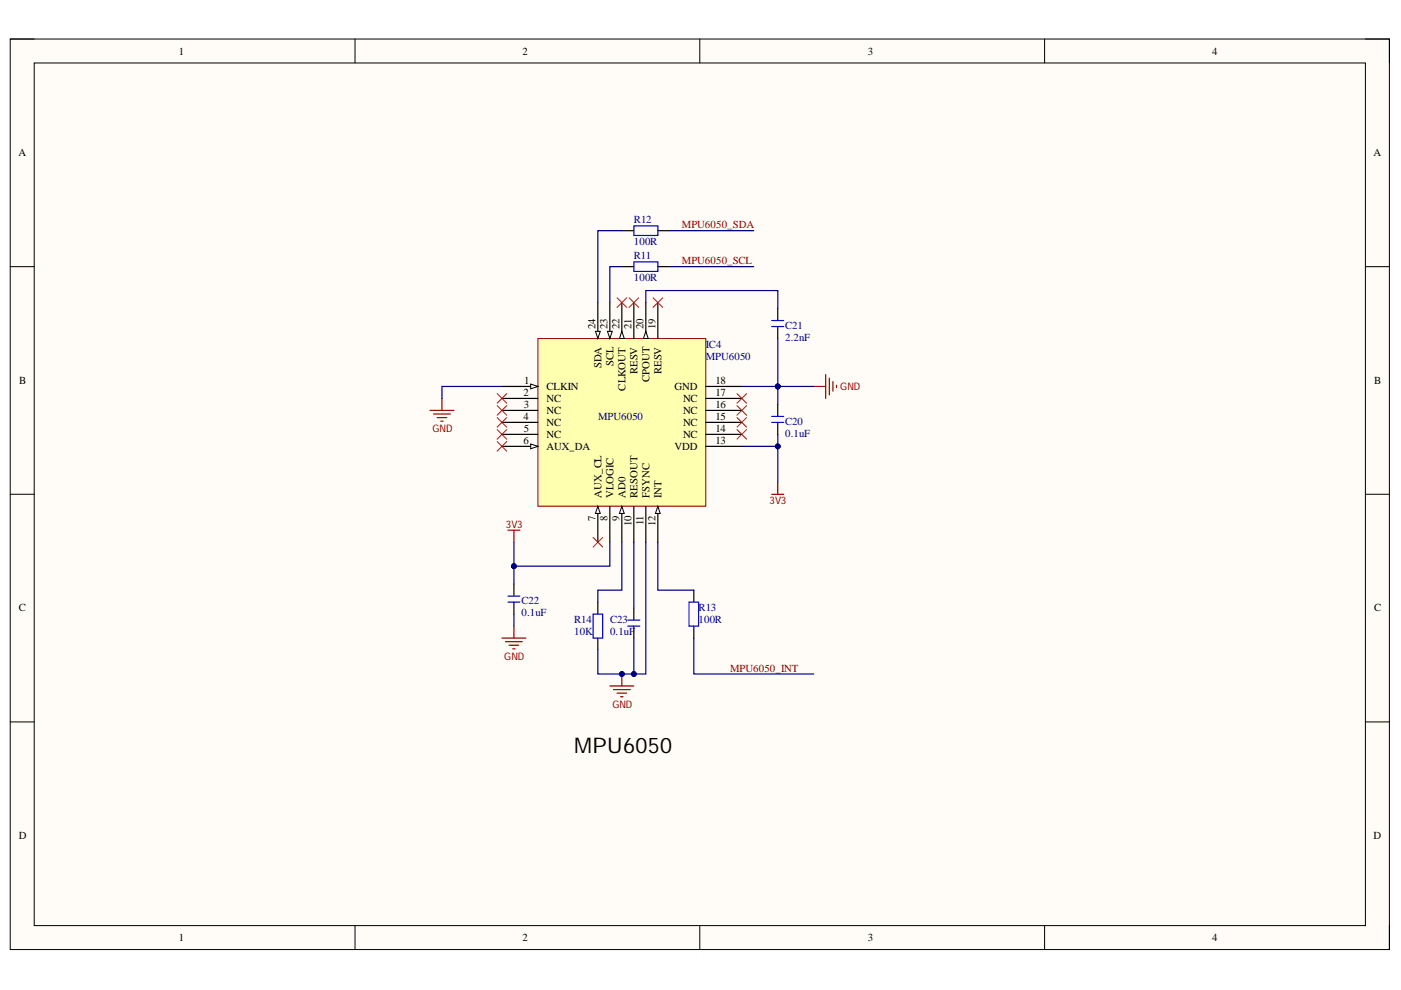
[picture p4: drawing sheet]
<svg xmlns="http://www.w3.org/2000/svg" width="297mm" height="210mm" viewBox="0 0 297 210" stroke-linecap="round" stroke-linejoin="round" font-family="sans-serif">
<defs><g id="words">
<text font-size="4.6" x="121.7" y="159.7">MPU6050</text>
<g font-size="2.3">
<text x="37.9" y="11.6">1</text>
<text x="110.8" y="11.6">2</text>
<text x="184" y="11.6">3</text>
<text x="257" y="11.6">4</text>
<text x="3.9" y="33.1">A</text>
<text x="291.2" y="33.1">A</text>
<text x="126.3" y="69.7" transform="rotate(-90 126.3 69.7)">24</text>
<text x="128.8" y="69.7" transform="rotate(-90 128.8 69.7)">23</text>
<text x="131.4" y="69.7" transform="rotate(-90 131.4 69.7)">22</text>
<text x="133.9" y="69.7" transform="rotate(-90 133.9 69.7)">21</text>
<text x="136.4" y="69.7" transform="rotate(-90 136.4 69.7)">20</text>
<text x="139" y="69.7" transform="rotate(-90 139 69.7)">19</text>
<text x="130.1" y="77.7" transform="rotate(-90 130.1 77.7)">SCL</text>
<text x="4.1" y="81.4">B</text>
<text x="111" y="83.9">2</text>
<text x="111.1" y="81.4">1</text>
<text x="115.9" y="82.7">CLKIN</text>
<text x="127.6" y="78.1" transform="rotate(-90 127.6 78.1)">SDA</text>
<text x="132.6" y="82.8" transform="rotate(-90 132.6 82.8)">CLKOUT</text>
<text x="135.2" y="79.4" transform="rotate(-90 135.2 79.4)">RESV</text>
<text x="137.7" y="81" transform="rotate(-90 137.7 81)">CPOUT</text>
<text x="140.2" y="79.4" transform="rotate(-90 140.2 79.4)">RESV</text>
<text x="143" y="82.7">GND</text>
<text x="151.7" y="83.9">17</text>
<text x="151.7" y="81.4">18</text>
<text x="291.3" y="81.4">B</text>
<text x="111" y="89">4</text>
<text x="111.1" y="86.5">3</text>
<text x="115.9" y="85.2">NC</text>
<text x="115.9" y="87.7">NC</text>
<text x="144.8" y="87.7">NC</text>
<text x="144.8" y="85.2">NC</text>
<text x="151.7" y="89">15</text>
<text x="151.7" y="86.5">16</text>
<text x="111" y="94.1">6</text>
<text x="111.1" y="91.5">5</text>
<text x="115.9" y="90.3">NC</text>
<text x="115.9" y="92.9">NC</text>
<text x="115.9" y="95.4">AUX_DA</text>
<text x="143" y="95.4">VDD</text>
<text x="144.8" y="92.9">NC</text>
<text x="144.8" y="90.3">NC</text>
<text x="151.7" y="94.1">13</text>
<text x="151.7" y="91.5">14</text>
<text x="127.6" y="105.6" transform="rotate(-90 127.6 105.6)">AUX_CL</text>
<text x="130.1" y="105.6" transform="rotate(-90 130.1 105.6)">VLOGIC</text>
<text x="132.6" y="105.6" transform="rotate(-90 132.6 105.6)">AD0</text>
<text x="135.2" y="105.6" transform="rotate(-90 135.2 105.6)">RESOUT</text>
<text x="137.7" y="105.6" transform="rotate(-90 137.7 105.6)">FSYNC</text>
<text x="140.2" y="105.6" transform="rotate(-90 140.2 105.6)">INT</text>
<text x="126.3" y="110.4" transform="rotate(-90 126.3 110.4)">7</text>
<text x="128.8" y="110.4" transform="rotate(-90 128.8 110.4)">8</text>
<text x="131.4" y="110.5" transform="rotate(-90 131.4 110.5)">9</text>
<text x="133.9" y="111.6" transform="rotate(-90 133.9 111.6)">10</text>
<text x="136.4" y="111.4" transform="rotate(-90 136.4 111.4)">11</text>
<text x="139" y="111.6" transform="rotate(-90 139 111.6)">12</text>
<text x="4" y="129.6">C</text>
<text x="291.3" y="129.6">C</text>
<text x="4" y="177.9">D</text>
<text x="291.2" y="177.9">D</text>
<text x="37.9" y="199.5">1</text>
<text x="110.8" y="199.5">2</text>
<text x="184" y="199.5">3</text>
<text x="257" y="199.5">4</text>
</g>
<g font-size="2.3" fill="#000080">
<text x="134.4" y="47.3">R12</text>
<text x="134.4" y="52">100R</text>
<text x="134.4" y="55">R11</text>
<text x="134.4" y="59.6">100R</text>
<text x="166.5" y="69.7">C21</text>
<text x="149.6" y="73.8">IC4</text>
<text x="149.6" y="76.3">MPU6050</text>
<text x="166.5" y="72.3">2.2nF</text>
<text x="126.8" y="89">MPU6050</text>
<text x="166.5" y="90">C20</text>
<text x="166.5" y="92.6">0.1uF</text>
<text x="110.6" y="128.1">C22</text>
<text x="110.6" y="130.7">0.1uF</text>
<text x="148.1" y="129.6">R13</text>
<text x="121.7" y="132.2">R14</text>
<text x="121.7" y="134.7">10K</text>
<text x="129.3" y="132.2">C23</text>
<text x="129.3" y="134.7">0.1uF</text>
<text x="148.1" y="132.2">100R</text>
</g>
<g font-size="2.3" fill="#800000">
<text x="144.6" y="48.3">MPU6050_SDA</text>
<text x="144.6" y="56">MPU6050_SCL</text>
<text x="154.8" y="142.4">MPU6050_INT</text>
</g>
<g font-size="2.2" fill="#800000">
<text x="178.1" y="82.7">GND</text>
<text x="91.7" y="91.6">GND</text>
<text x="163.2" y="106.8">3V3</text>
<text x="107.3" y="111.9">3V3</text>
<text x="106.9" y="139.9">GND</text>
<text x="129.8" y="150">GND</text>
</g>
</g></defs>
<path d="M2.2 8.3h292.4v193h-292.4z" fill-rule="evenodd" fill="#fffcf8"/>
<path d="M2.2 8.3h292.4v193h-292.4z" fill="none" stroke="#000" stroke-width=".21"/>
<path d="M7.3 13.4h282.2v182.8h-282.2z" fill-rule="evenodd" fill="#fffcf8"/>
<g fill="none" stroke="#000" stroke-width=".21">
<path d="M2.2 8.3h5.1M7.3 13.4h282.2v182.8h-282.2zM75.3 8.3v5M148.4 8.3v5M221.5 8.3v5.1M289.5 8.3h5.1v5.1M2.2 56.5h5.1M289.5 56.5h5.1M2.2 104.8h5.1M289.5 104.8h5.1M2.2 153.1h5.1M289.5 153.1h5.1"/>
<path d="M75.3 196.2v5.1M148.4 196.2v5.1M221.5 196.2v5.1M294.6 196.2v5.1"/>
</g>
<path d="M114 71.8h35.6v35.5h-35.6z" fill-rule="evenodd" fill="#ffffb0"/>
<path d="M114 71.8h35.6v35.5h-35.6z" fill="none" stroke="#800000" stroke-width=".21"/>
<path d="M106.4 81.9h7.6" fill="none" stroke="#000" stroke-width=".25"/>
<path d="M112.5 81.4l1.5 .5-1.5 .5z" fill="#f8fcff"/>
<path d="M112.5 81.4l1.5 .5-1.5 .5z" fill="none" stroke="#000" stroke-width=".21"/>
<path d="M106.4 84.5h7.6M106.4 87h7.6M106.4 89.6h7.6M106.4 92.1h7.6M106.4 94.6h7.6" fill="none" stroke="#000" stroke-width=".25"/>
<path d="M112.5 94.1l1.5 .5-1.5 .5z" fill="#f8fcff"/>
<path d="M112.5 94.1l1.5 .5-1.5 .5z" fill="none" stroke="#000" stroke-width=".21"/>
<path d="M126.8 107.3v7.7" fill="none" stroke="#000" stroke-width=".25"/>
<path d="M126.8 107.3l.5 1.6h-1.1z" fill="#f8fcff"/>
<path d="M126.8 107.3l.5 1.6h-1.1z" fill="none" stroke="#000" stroke-width=".21"/>
<path d="M129.3 107.3v7.7M131.8 107.3v7.7" fill="none" stroke="#000" stroke-width=".25"/>
<path d="M131.8 107.3l.6 1.6h-1.1z" fill="#f8fcff"/>
<path d="M131.8 107.3l.6 1.6h-1.1z" fill="none" stroke="#000" stroke-width=".21"/>
<path d="M134.4 107.3v7.7M136.9 107.3v7.7M139.5 107.3v7.7" fill="none" stroke="#000" stroke-width=".25"/>
<path d="M139.5 107.3l.5 1.6h-1z" fill="#f8fcff"/>
<path d="M139.5 107.3l.5 1.6h-1z" fill="none" stroke="#000" stroke-width=".21"/>
<path d="M136.9 64.2v7.6M139.5 64.2v7.6M149.6 94.6h7.7M149.6 92.1h7.7M149.6 89.6h7.7M149.6 87h7.7M149.6 84.5h7.7M149.6 81.9h7.7" fill="none" stroke="#000" stroke-width=".25"/>
<path d="M136.9 70.3l.5 1.5h-1z" fill="#f8fcff"/>
<path d="M136.9 70.3l.5 1.5h-1z" fill="none" stroke="#000" stroke-width=".21"/>
<path d="M131.8 64.2v7.6M134.4 64.2v7.6" fill="none" stroke="#000" stroke-width=".25"/>
<path d="M131.8 70.3l.6 1.5h-1.1z" fill="#f8fcff"/>
<path d="M131.8 70.3l.6 1.5h-1.1z" fill="none" stroke="#000" stroke-width=".21"/>
<path d="M129.3 64.2v7.6" fill="none" stroke="#000" stroke-width=".25"/>
<path d="M128.8 70.3h1l-.5 1.5z" fill="#f8fcff"/>
<path d="M128.8 70.3h1l-.5 1.5z" fill="none" stroke="#000" stroke-width=".21"/>
<path d="M126.8 64.2v7.6" fill="none" stroke="#000" stroke-width=".25"/>
<path d="M126.2 70.3h1.1l-.5 1.5z" fill="#f8fcff"/>
<path d="M126.2 70.3h1.1l-.5 1.5z" fill="none" stroke="#000" stroke-width=".21"/>
<g fill="none" stroke="#800000" stroke-width=".25">
<path d="M175.1 79.4v5.1M91.2 87h5M91.9 87.8h3.6M92.7 88.5h2M93.4 89.3h.6M93.7 84.5v2.5M172.5 81.9h2.6M175.8 80.2v3.5M176.6 80.9v2M177.4 81.7v.5M106.4 135.3h5.1M107.2 136h3.5"/>
<path d="M107.9 136.8h2.1M108.7 137.6h.5M109 132.7v2.6M129.3 145.4h5.1M130.1 146.2h3.5M130.8 147h2.1M131.6 147.7h.5M131.8 142.9v2.5"/>
</g>
<circle cx="131.8" cy="142.9" r=".51" fill="#000080"/>
<circle cx="131.8" cy="142.9" r=".51" fill="none" stroke="#000080" stroke-width=".21"/>
<g fill="none" stroke="#f00" stroke-width=".21">
<path d="M130.8 63.1l2.1 2.1M132.9 63.1l-2.1 2.1M133.4 63.1l2 2.1M135.4 63.1l-2 2.1M138.5 63.1l2 2.1M140.5 63.1l-2 2.1M105.4 83.5l2 2M105.4 86l2 2M105.4 88.5l2 2.1M105.4 91.1l2 2M105.4 93.6l2 2.1M107.4 83.5l-2 2"/>
<path d="M107.4 86l-2 2M107.4 88.5l-2 2.1M107.4 91.1l-2 2M107.4 93.6l-2 2.1M156.3 91.1l2 2M156.3 88.5l2 2.1M156.3 86l2 2M156.3 83.5l2 2M158.3 83.5l-2 2M158.3 91.1l-2 2M158.3 88.5l-2 2.1M158.3 86l-2 2"/>
<path d="M125.7 113.9l2.1 2.1M127.8 113.9l-2.1 2.1"/>
</g>
<path d="M107.7 112.4h2.5M109 112.4v2.6M163.6 104.8h2.6M164.9 102.3v2.5" fill="none" stroke="#800000" stroke-width=".25"/>
<g fill="none" stroke="#000" stroke-width=".25">
<path d="M131.8 56.5h2.6M131.8 48.9h2.6M139.5 56.5h2.5M139.5 48.9h2.5M164.9 65.4v2.6M164.9 69.2v2.6M164.9 85.7v2.6M164.9 89.6v2.5M109 123.9v2.5M109 127.7v2.5M126.8 127.7v2.5M126.8 135.3v2.5"/>
<path d="M134.4 128.9v2.6M134.4 132.7v2.6M147.1 125.1v2.6M147.1 132.7v2.6"/>
</g>
<path d="M134.4 55.5h5.1v2h-5.1zM134.4 47.9h5.1v2h-5.1zM163.6 68h2.6M163.6 69.2h2.6M163.6 88.3h2.6M163.6 89.6h2.6M107.7 126.4h2.5M107.7 127.7h2.5M125.7 130.2h2.1v5.1h-2.1zM133.1 131.5h2.6M133.1 132.7h2.6M146.1 127.7h2v5h-2z" fill="none" stroke="#00f" stroke-width=".25"/>
<path d="M106.4 81.9h-12.7v2.6M157.3 94.6h7.6v7.7" fill="none" stroke="#000080" stroke-width=".25"/>
<circle cx="164.9" cy="94.6" r=".51" fill="#000080"/>
<circle cx="164.9" cy="94.6" r=".51" fill="none" stroke="#000080" stroke-width=".21"/>
<path d="M164.9 92.1v2.5" fill="none" stroke="#000080" stroke-width=".25"/>
<circle cx="164.9" cy="94.6" r=".51" fill="#000080"/>
<circle cx="164.9" cy="94.6" r=".51" fill="none" stroke="#000080" stroke-width=".21"/>
<path d="M164.9 81.9v3.8" fill="none" stroke="#000080" stroke-width=".25"/>
<circle cx="164.9" cy="81.9" r=".51" fill="#000080"/>
<circle cx="164.9" cy="81.9" r=".51" fill="none" stroke="#000080" stroke-width=".21"/>
<path d="M164.9 71.8v10.1" fill="none" stroke="#000080" stroke-width=".25"/>
<circle cx="164.9" cy="81.9" r=".51" fill="#000080"/>
<circle cx="164.9" cy="81.9" r=".51" fill="none" stroke="#000080" stroke-width=".21"/>
<path d="M136.9 64.2v-2.6h28v3.8M131.8 115v10.1h-5v2.6M134.4 115v13.9M139.5 115v10.1h7.6M134.4 135.3v7.6h-7.6v-5.1" fill="none" stroke="#000080" stroke-width=".25"/>
<circle cx="134.4" cy="142.9" r=".51" fill="#000080"/>
<circle cx="134.4" cy="142.9" r=".51" fill="none" stroke="#000080" stroke-width=".21"/>
<circle cx="131.8" cy="142.9" r=".51" fill="#000080"/>
<circle cx="131.8" cy="142.9" r=".51" fill="none" stroke="#000080" stroke-width=".21"/>
<path d="M136.9 115v27.9h-2.5" fill="none" stroke="#000080" stroke-width=".25"/>
<circle cx="134.4" cy="142.9" r=".51" fill="#000080"/>
<circle cx="134.4" cy="142.9" r=".51" fill="none" stroke="#000080" stroke-width=".21"/>
<path d="M129.3 115v5h-20.3v3.9" fill="none" stroke="#000080" stroke-width=".25"/>
<circle cx="109" cy="120" r=".51" fill="#000080"/>
<circle cx="109" cy="120" r=".51" fill="none" stroke="#000080" stroke-width=".21"/>
<path d="M109 115v5" fill="none" stroke="#000080" stroke-width=".25"/>
<circle cx="109" cy="120" r=".51" fill="#000080"/>
<circle cx="109" cy="120" r=".51" fill="none" stroke="#000080" stroke-width=".21"/>
<path d="M131.8 48.9h-5v15.3M131.8 56.5h-2.5v7.7M142 48.9h17.8M142 56.5h17.8M157.3 81.9h15.2M109 130.2v2.5M147.1 135.3v7.6h25.4" fill="none" stroke="#000080" stroke-width=".25"/>
<circle cx="164.9" cy="81.9" r=".51" fill="#000080"/>
<circle cx="164.9" cy="81.9" r=".51" fill="none" stroke="#000080" stroke-width=".21"/>
<use href="#words"/>
</svg>
